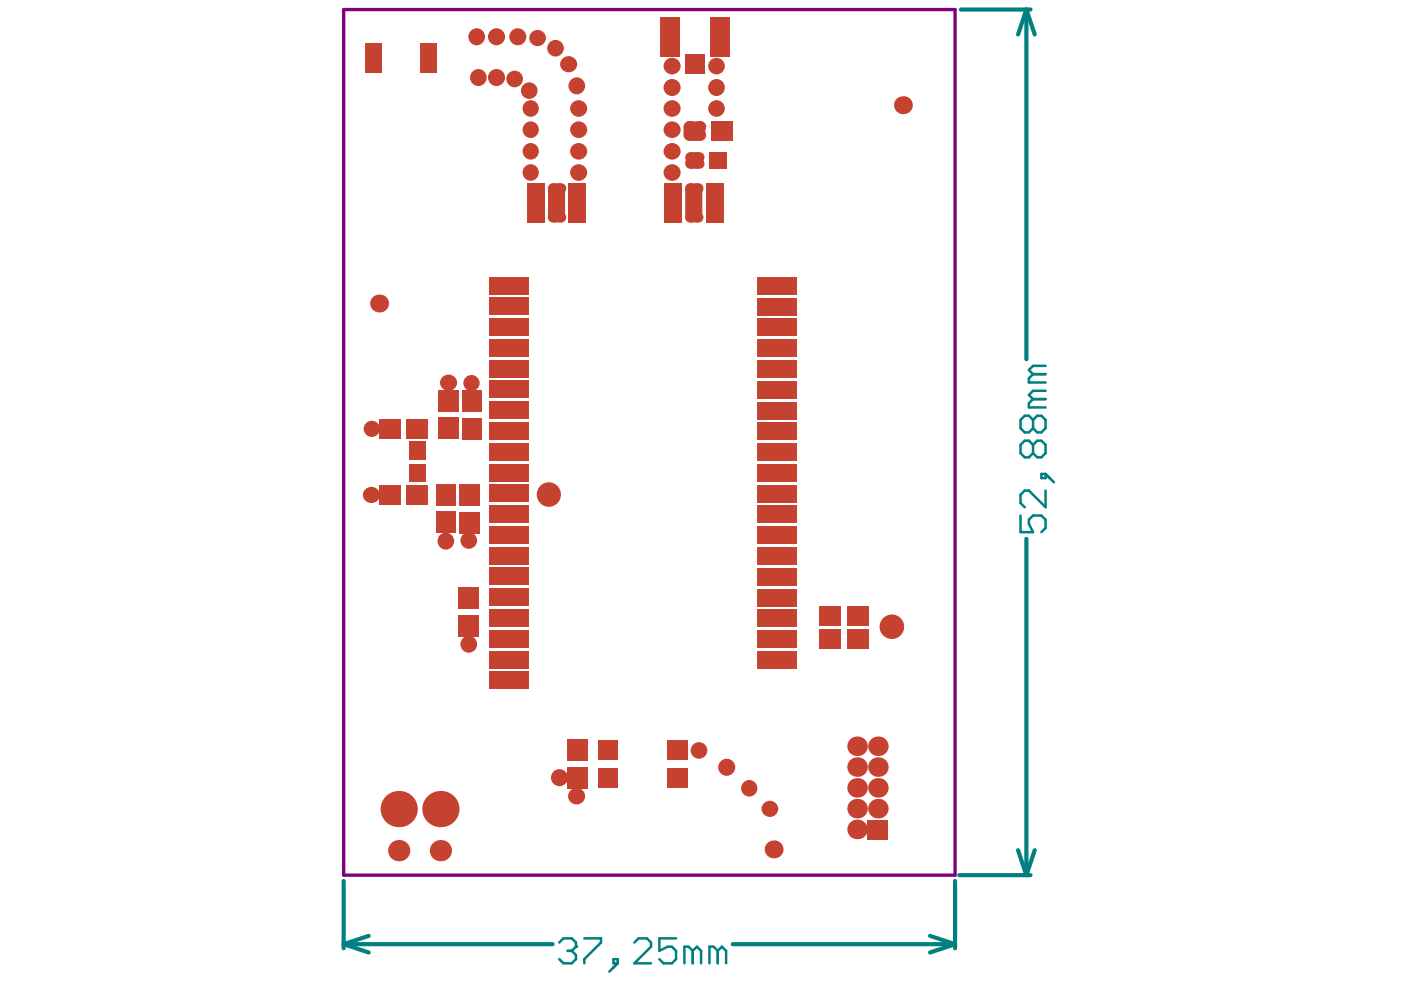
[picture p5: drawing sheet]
<svg xmlns="http://www.w3.org/2000/svg" width="287mm" height="202mm" viewBox="0 0 287 202" stroke-linecap="round" stroke-linejoin="round" font-family="sans-serif">
<g fill="none" stroke="#008080" stroke-width=".85">
<path d="M196.7 2h14.3M210.1 2l1.7 5.1M210.1 2v71.6M210.1 2l-1.7 5.1M210.1 110.4v68.8M196.4 179.2h14.6M208.4 174.1l1.7 5.1M211.8 174.1l-1.7 5.1M70.4 180.4v13.8M70.4 193.4l5.1 1.7M70.4 193.4h42.7M75.5 191.7l-5.1 1.7"/>
<path d="M150 193.4h45.5M190.4 191.7l5.1 1.7M195.5 180.4v13.8M195.5 193.4l-5.1 1.7"/>
</g>
<g fill="none" stroke="#008080" stroke-width=".51">
<path d="M211.5 76.6l-.9 .9v.8h3.4M211.5 76.6h2.5M214 74.9h-2.5l-.9 .9 .9 .8M211.5 86l-.9-.9h-.8l-.9 .9v1.7l.9 .9h.8l.9-.9M211.5 91.1l-.9-.8h-.8l-.9 .8v1.7l.9 .9h.8l.9-.9M211.5 81.7l-.9 .9v.8h3.4M211.5 86l.8-.9h.9l.8 .9v1.7l-.8 .9h-.9l-.8-.9M211.5 91.1l.8-.8h.9l.8 .8v1.7l-.8 .9h-.9l-.8-.9M211.5 86v1.7M211.5 91.1v1.7M211.5 81.7h2.5M213.2 97.1h.8v.8h-.8z"/>
<path d="M214 97.1l1.8 1.7M214 80h-2.5l-.9 .9 .9 .8M208.9 105.6v3.4h2.6l-.9-1.7v-.9l.9-.8h1.7l.8 .8v1.7l-.8 .9M214 100.5v3.4l-3.4-3.4h-.8l-.9 .8v1.7l.9 .9M114.5 193l.8-.8h1.8l.8 .8v.9"/>
</g>
<circle cx="117.9" cy="193.9" r=".26" fill="#008080"/>
<g fill="none" stroke="#008080" stroke-width=".51">
<path d="M116.2 194.7h.9M117.1 194.7l.8 .9v.8l-.8 .9h-1.8l-.8-.9M117.9 193.9l-.8 .8M119.6 192.2h3.4v.8l-3.4 3.4v.9M125.6 196.4h.8v.9h-.8zM126.4 197.3l-1.7 1.7M129.9 193l.8-.8h1.7l.9 .8v.9l-3.4 3.4h3.4M138.4 192.2h-3.4v2.5l1.7-.8h.8l.9 .8v1.7l-.9 .9h-1.7l-.8-.9M141.8 194.7l-.8-.8h-.9v3.4M141.8 194.7v2.6M141.8 194.7l.9-.8 .8 .8v2.6M146.9 194.7l-.8-.8h-.9v3.4"/>
<path d="M146.9 194.7v2.6M146.9 194.7l.9-.8 .8 .8v2.6"/>
</g>
<path d="M70.4 2h125.1v177.2h-125.1z" fill="none" stroke="#800080" stroke-width=".68"/>
<g fill="#c64230">
<circle cx="143.1" cy="153.7" r="1.71"/>
<circle cx="148.8" cy="157.1" r="1.75"/>
<circle cx="153.4" cy="161.4" r="1.68"/>
<circle cx="157.6" cy="165.7" r="1.68"/>
<circle cx="112.3" cy="101.3" r="2.49"/>
<circle cx="182.6" cy="128.4" r="2.52"/>
<circle cx="95.9" cy="131.9" r="1.73"/>
<circle cx="114.5" cy="159.3" r="1.75"/>
<circle cx="118.1" cy="163.1" r="1.73"/>
<circle cx="96" cy="110.7" r="1.71"/>
<circle cx="91.3" cy="110.8" r="1.73"/>
<circle cx="76.1" cy="101.4" r="1.71"/>
<circle cx="76.1" cy="87.8" r="1.66"/>
<circle cx="91.9" cy="78.4" r="1.71"/>
<circle cx="96.5" cy="78.5" r="1.66"/>
<circle cx="108.6" cy="35.3" r="1.68"/>
<circle cx="108.6" cy="31" r="1.68"/>
<circle cx="108.3" cy="18.6" r="1.71"/>
<circle cx="108.6" cy="22.2" r="1.68"/>
<circle cx="108.6" cy="26.6" r="1.68"/>
<circle cx="105.4" cy="16.2" r="1.71"/>
<circle cx="101.6" cy="15.9" r="1.75"/>
<circle cx="97.9" cy="15.9" r="1.73"/>
<circle cx="97.6" cy="7.5" r="1.73"/>
<circle cx="101.6" cy="7.5" r="1.75"/>
<circle cx="106" cy="7.5" r="1.75"/>
<circle cx="110.1" cy="7.8" r="1.68"/>
<circle cx="113.7" cy="9.9" r="1.71"/>
<circle cx="116.5" cy="13.2" r="1.71"/>
<circle cx="118.1" cy="17.6" r="1.73"/>
<circle cx="118.5" cy="22.2" r="1.73"/>
<circle cx="118.5" cy="35.3" r="1.73"/>
<circle cx="118.5" cy="31" r="1.73"/>
<circle cx="118.5" cy="26.6" r="1.73"/>
<circle cx="137.6" cy="35.3" r="1.73"/>
<circle cx="137.6" cy="26.6" r="1.73"/>
<circle cx="137.6" cy="31" r="1.73"/>
<circle cx="137.6" cy="22.2" r="1.73"/>
<circle cx="137.6" cy="13.5" r="1.73"/>
<circle cx="137.6" cy="17.9" r="1.75"/>
<circle cx="146.7" cy="17.9" r="1.73"/>
<circle cx="146.7" cy="13.5" r="1.71"/>
<circle cx="146.7" cy="22.2" r="1.71"/>
<circle cx="179.7" cy="157.1" r="2.01"/>
<circle cx="90.2" cy="174.2" r="2.18"/>
<circle cx="179.7" cy="165.6" r="2.01"/>
<circle cx="179.7" cy="161.4" r="2.01"/>
<circle cx="179.7" cy="152.8" r="2.01"/>
<circle cx="175.5" cy="169.9" r="2.01"/>
<circle cx="175.5" cy="157.1" r="2.01"/>
<circle cx="90.2" cy="165.7" r="3.7"/>
<circle cx="175.5" cy="165.6" r="2.01"/>
<circle cx="175.5" cy="161.4" r="2.01"/>
<circle cx="175.5" cy="152.8" r="2.01"/>
<circle cx="81.6" cy="174.2" r="2.18"/>
<circle cx="81.6" cy="165.7" r="3.7"/>
<circle cx="77.6" cy="62.2" r="1.84"/>
<circle cx="184.8" cy="21.5" r="1.84"/>
<circle cx="158.4" cy="174" r="1.84"/>
<circle cx="143" cy="33.5" r="1.02"/>
<circle cx="143" cy="32.2" r="1.02"/>
<circle cx="141.3" cy="32.2" r="1.02"/>
<circle cx="141.3" cy="33.5" r="1.02"/>
<circle cx="141.1" cy="26" r="1.2"/>
<circle cx="141.1" cy="27.7" r="1.2"/>
<circle cx="143.2" cy="27.7" r="1.2"/>
<circle cx="143.2" cy="26" r="1.2"/>
<circle cx="114.7" cy="38.6" r="1.07"/>
<circle cx="113.2" cy="38.6" r="1.07"/>
<circle cx="113.2" cy="44.5" r="1.07"/>
<circle cx="114.7" cy="44.5" r="1.07"/>
<circle cx="142.8" cy="38.6" r="1.07"/>
<circle cx="141.3" cy="38.6" r="1.07"/>
<circle cx="141.3" cy="44.5" r="1.07"/>
<circle cx="142.8" cy="44.5" r="1.07"/>
</g>
<g fill="#c64230">
<path d="M177.7 167.9h4.1v4h-4.1z" fill-rule="evenodd"/>
<path d="M93.9 120.3h4.1v4.4h-4.1z" fill-rule="evenodd"/>
<path d="M94 99.1h4.1v4.4h-4.1z" fill-rule="evenodd"/>
<path d="M94.7 85.7h4v4.3h-4z" fill-rule="evenodd"/>
<path d="M94.7 79.9h4v4.4h-4z" fill-rule="evenodd"/>
<path d="M74.9 8.8h3.3v6h-3.3z" fill-rule="evenodd"/>
<path d="M93.9 126h4.1v4.4h-4.1z" fill-rule="evenodd"/>
<path d="M94 104.9h4.1v4.3h-4.1z" fill-rule="evenodd"/>
<path d="M107.9 37.5h3.5v8.1h-3.5z" fill-rule="evenodd"/>
<path d="M116.1 151.5h4.1v4.3h-4.1z" fill-rule="evenodd"/>
<path d="M116.1 157.2h4.1v4.3h-4.1z" fill-rule="evenodd"/>
<path d="M116.5 37.5h3.5v8.1h-3.5z" fill-rule="evenodd"/>
<path d="M122.5 157.4h4v4h-4z" fill-rule="evenodd"/>
<path d="M122.5 151.6h4v4.1h-4z" fill-rule="evenodd"/>
<path d="M136.6 151.6h4.1v4.1h-4.1z" fill-rule="evenodd"/>
<path d="M136.6 157.4h4.1v4h-4.1z" fill-rule="evenodd"/>
<path d="M136 37.5h3.5v8.1h-3.5z" fill-rule="evenodd"/>
<path d="M135.1 3.5h4v8.1h-4z" fill-rule="evenodd"/>
<path d="M77.5 99.3h4.5v4.1h-4.5z" fill-rule="evenodd"/>
<path d="M77.5 85.8h4.5v4h-4.5z" fill-rule="evenodd"/>
<path d="M100.1 133.3h8.2v3.5h-8.2z" fill-rule="evenodd"/>
<path d="M100.1 129.1h8.2v3.5h-8.2z" fill-rule="evenodd"/>
<path d="M100.1 120.6h8.2v3.5h-8.2z" fill-rule="evenodd"/>
<path d="M100.1 107.8h8.2v3.5h-8.2z" fill-rule="evenodd"/>
<path d="M83.2 99.3h4.5v4.1h-4.5z" fill-rule="evenodd"/>
<path d="M89.2 99.1h4v4.4h-4z" fill-rule="evenodd"/>
<path d="M100.1 99.3h8.2v3.5h-8.2z" fill-rule="evenodd"/>
<path d="M100.1 95h8.2v3.5h-8.2z" fill-rule="evenodd"/>
<path d="M83.8 95h3.3v3.7h-3.3z" fill-rule="evenodd"/>
<path d="M83.2 85.8h4.5v4h-4.5z" fill-rule="evenodd"/>
<path d="M89.8 85.6h4.1v4.3h-4.1z" fill-rule="evenodd"/>
<path d="M100.1 86.5h8.2v3.5h-8.2z" fill-rule="evenodd"/>
<path d="M89.8 79.9h4.1v4.4h-4.1z" fill-rule="evenodd"/>
<path d="M100.1 73.7h8.2v3.5h-8.2z" fill-rule="evenodd"/>
<path d="M100.1 65.2h8.2v3.5h-8.2z" fill-rule="evenodd"/>
<path d="M100.1 61h8.2v3.5h-8.2z" fill-rule="evenodd"/>
<path d="M155 133.3h8.1v3.5h-8.1z" fill-rule="evenodd"/>
<path d="M155 129.1h8.1v3.5h-8.1z" fill-rule="evenodd"/>
<path d="M155 120.7h8.2v3.4h-8.2z" fill-rule="evenodd"/>
<path d="M155 107.9h8.2v3.5h-8.2z" fill-rule="evenodd"/>
<path d="M155 99.4h8.2v3.5h-8.2z" fill-rule="evenodd"/>
<path d="M155 95.1h8.2v3.5h-8.2z" fill-rule="evenodd"/>
<path d="M155 86.6h8.2v3.5h-8.2z" fill-rule="evenodd"/>
<path d="M155 73.8h8.2v3.5h-8.2z" fill-rule="evenodd"/>
<path d="M155 65.3h8.2v3.5h-8.2z" fill-rule="evenodd"/>
<path d="M155 61.1h8.2v3.4h-8.2z" fill-rule="evenodd"/>
<path d="M145.1 31.2h3.6v3.4h-3.6z" fill-rule="evenodd"/>
<path d="M141.3 31.2h1.7l1 1v1.3l-1 1.1h-1.7l-.9-1.1v-1.3z" fill-rule="evenodd"/>
<path d="M145.7 24.9h4.4v4h-4.4z" fill-rule="evenodd"/>
<path d="M139.9 26l1.2-1.1h2.1l1.2 1.1v1.7l-1.2 1.2h-2.1l-1.2-1.2z" fill-rule="evenodd"/>
<path d="M140.2 11.1h4v4h-4z" fill-rule="evenodd"/>
<path d="M100.1 137.6h8.2v3.5h-8.2z" fill-rule="evenodd"/>
<path d="M100.1 124.8h8.2v3.5h-8.2z" fill-rule="evenodd"/>
<path d="M100.1 116.3h8.2v3.5h-8.2z" fill-rule="evenodd"/>
<path d="M89.2 104.8h4v4.4h-4z" fill-rule="evenodd"/>
<path d="M100.1 112.1h8.2v3.4h-8.2z" fill-rule="evenodd"/>
<path d="M100.1 103.5h8.2v3.5h-8.2z" fill-rule="evenodd"/>
<path d="M100.1 90.8h8.2v3.5h-8.2z" fill-rule="evenodd"/>
<path d="M83.8 90.3h3.3v3.8h-3.3z" fill-rule="evenodd"/>
<path d="M100.1 82.3h8.2v3.4h-8.2z" fill-rule="evenodd"/>
<path d="M100.1 78h8.2v3.5h-8.2z" fill-rule="evenodd"/>
<path d="M100.1 69.5h8.2v3.5h-8.2z" fill-rule="evenodd"/>
<path d="M100.1 56.7h8.2v3.6h-8.2z" fill-rule="evenodd"/>
<path d="M86.1 8.8h3.4v6h-3.4z" fill-rule="evenodd"/>
<path d="M112.2 38.6l1-1.1h1.5l1 1.1v5.9l-1 1.1h-1.5l-1-1.1z" fill-rule="evenodd"/>
<path d="M155 116.4h8.2v3.5h-8.2z" fill-rule="evenodd"/>
<path d="M155 124.8h8.1v3.5h-8.1z" fill-rule="evenodd"/>
<path d="M155 90.9h8.2v3.4h-8.2z" fill-rule="evenodd"/>
<path d="M155 103.6h8.2v3.5h-8.2z" fill-rule="evenodd"/>
<path d="M155 112.1h8.2v3.5h-8.2z" fill-rule="evenodd"/>
<path d="M155 69.6h8.2v3.5h-8.2z" fill-rule="evenodd"/>
<path d="M155 78.1h8.2v3.5h-8.2z" fill-rule="evenodd"/>
<path d="M155 82.3h8.2v3.5h-8.2z" fill-rule="evenodd"/>
<path d="M140.3 38.6l1-1.1h1.5l1 1.1v5.9l-1 1.1h-1.5l-1-1.1z" fill-rule="evenodd"/>
<path d="M144.5 37.5h3.5v8.1h-3.5z" fill-rule="evenodd"/>
<path d="M155 56.8h8.2v3.5h-8.2z" fill-rule="evenodd"/>
<path d="M167.7 128.8h4.3v4h-4.3z" fill-rule="evenodd"/>
<path d="M173.4 128.8h4.4v4h-4.4z" fill-rule="evenodd"/>
<path d="M167.7 124.1h4.4v4h-4.4z" fill-rule="evenodd"/>
<path d="M173.4 124.1h4.4v4h-4.4z" fill-rule="evenodd"/>
<path d="M145.3 3.5h4v8.1h-4z" fill-rule="evenodd"/>
</g>
</svg>
